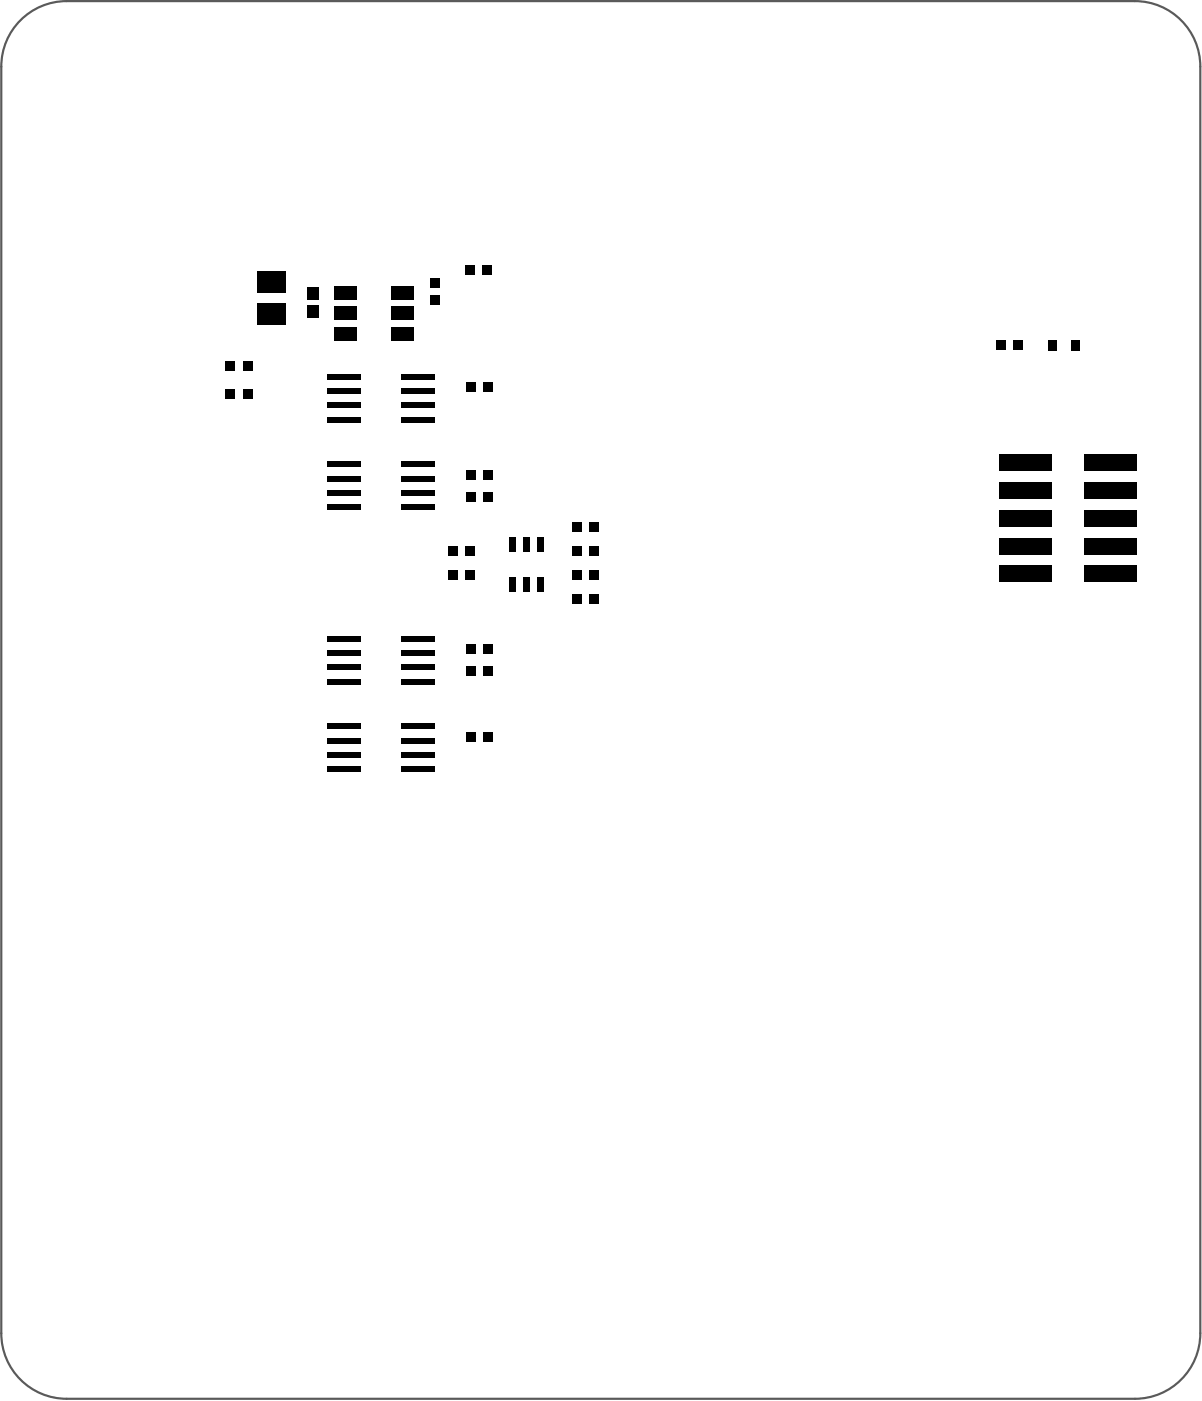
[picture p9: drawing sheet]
<svg xmlns="http://www.w3.org/2000/svg" width="183mm" height="214mm" viewBox="0 0 183 214" stroke-linecap="round" stroke-linejoin="round" font-family="sans-serif">
<path d="M3.5 2.7a9.9 9.9 0 0 1 6.7-2.5h163a10 10 0 0 1 10 10v193.2a10 10 0 0 1-10 10h-163a10 10 0 0 1-10-10v-193.2a10 10 0 0 1 3.3-7.5z" fill="none" stroke="#5a5a5a" stroke-width=".33"/>
<g fill="#000">
<path d="M34.4 55.1h1.5v1.5h-1.5z" fill-rule="evenodd"/>
<path d="M37 55.1h1.5v1.5h-1.5z" fill-rule="evenodd"/>
<path d="M39.3 46.3h4.3v3.4h-4.3z" fill-rule="evenodd"/>
<path d="M39.3 41.3h4.3v3.4h-4.3z" fill-rule="evenodd"/>
<path d="M46.9 46.5h1.7v1.9h-1.7z" fill-rule="evenodd"/>
<path d="M46.9 43.9h1.7v1.9h-1.7z" fill-rule="evenodd"/>
<path d="M49.9 57.1h5.2v.8h-5.2z" fill-rule="evenodd"/>
<path d="M50.9 46.8h3.5v2h-3.5z" fill-rule="evenodd"/>
<path d="M50.9 43.7h3.5v2h-3.5z" fill-rule="evenodd"/>
<path d="M50.9 50h3.5v2h-3.5z" fill-rule="evenodd"/>
<path d="M59.8 46.8h3.4v2h-3.4z" fill-rule="evenodd"/>
<path d="M59.8 50h3.4v2h-3.4z" fill-rule="evenodd"/>
<path d="M59.8 43.7h3.4v2h-3.4z" fill-rule="evenodd"/>
<path d="M61.3 57.1h5.1v.8h-5.1z" fill-rule="evenodd"/>
<path d="M65.7 42.4h1.5v1.5h-1.5z" fill-rule="evenodd"/>
<path d="M65.7 45.1h1.5v1.5h-1.5z" fill-rule="evenodd"/>
<path d="M71 40.4h1.5v1.5h-1.5z" fill-rule="evenodd"/>
<path d="M71.1 58.4h1.5v1.5h-1.5z" fill-rule="evenodd"/>
<path d="M73.6 40.4h1.5v1.5h-1.5z" fill-rule="evenodd"/>
<path d="M73.7 58.4h1.5v1.5h-1.5z" fill-rule="evenodd"/>
<path d="M152 51.9h1.5v1.5h-1.5z" fill-rule="evenodd"/>
<path d="M154.7 51.9h1.5v1.5h-1.5z" fill-rule="evenodd"/>
<path d="M160 51.8h1.3v1.7h-1.3z" fill-rule="evenodd"/>
<path d="M163.5 51.8h1.3v1.7h-1.3z" fill-rule="evenodd"/>
<path d="M34.4 59.4h1.5v1.5h-1.5z" fill-rule="evenodd"/>
<path d="M37 59.4h1.5v1.5h-1.5z" fill-rule="evenodd"/>
<path d="M49.9 72.6h5.2v.8h-5.2z" fill-rule="evenodd"/>
<path d="M49.9 74.8h5.2v.8h-5.2z" fill-rule="evenodd"/>
<path d="M49.9 76.9h5.2v.9h-5.2z" fill-rule="evenodd"/>
<path d="M49.9 70.4h5.2v.9h-5.2z" fill-rule="evenodd"/>
<path d="M49.9 59.3h5.2v.8h-5.2z" fill-rule="evenodd"/>
<path d="M49.9 61.4h5.2v.9h-5.2z" fill-rule="evenodd"/>
<path d="M49.9 63.6h5.2v.8h-5.2z" fill-rule="evenodd"/>
<path d="M61.3 72.6h5.1v.8h-5.1z" fill-rule="evenodd"/>
<path d="M61.3 74.8h5.1v.8h-5.1z" fill-rule="evenodd"/>
<path d="M61.3 76.9h5.1v.9h-5.1z" fill-rule="evenodd"/>
<path d="M61.3 70.4h5.1v.9h-5.1z" fill-rule="evenodd"/>
<path d="M61.3 59.3h5.1v.8h-5.1z" fill-rule="evenodd"/>
<path d="M61.3 61.4h5.1v.9h-5.1z" fill-rule="evenodd"/>
<path d="M61.3 63.6h5.1v.8h-5.1z" fill-rule="evenodd"/>
<path d="M71.1 75h1.5v1.5h-1.5z" fill-rule="evenodd"/>
<path d="M71.1 71.7h1.5v1.5h-1.5z" fill-rule="evenodd"/>
<path d="M73.7 75h1.5v1.5h-1.5z" fill-rule="evenodd"/>
<path d="M73.7 71.7h1.5v1.5h-1.5z" fill-rule="evenodd"/>
<path d="M152.5 73.6h8v2.5h-8z" fill-rule="evenodd"/>
<path d="M152.5 69.4h8v2.5h-8z" fill-rule="evenodd"/>
<path d="M152.5 77.8h8v2.6h-8z" fill-rule="evenodd"/>
<path d="M165.5 73.6h8v2.5h-8z" fill-rule="evenodd"/>
<path d="M165.5 69.4h8v2.5h-8z" fill-rule="evenodd"/>
<path d="M165.5 77.8h8v2.6h-8z" fill-rule="evenodd"/>
<path d="M49.9 97.1h5.2v.8h-5.2z" fill-rule="evenodd"/>
<path d="M61.3 97.1h5.1v.8h-5.1z" fill-rule="evenodd"/>
<path d="M68.3 87.1h1.5v1.5h-1.5z" fill-rule="evenodd"/>
<path d="M68.3 83.4h1.5v1.5h-1.5z" fill-rule="evenodd"/>
<path d="M71.1 98.3h1.5v1.5h-1.5z" fill-rule="evenodd"/>
<path d="M71 87.1h1.5v1.5h-1.5z" fill-rule="evenodd"/>
<path d="M71 83.4h1.5v1.5h-1.5z" fill-rule="evenodd"/>
<path d="M73.7 98.3h1.5v1.5h-1.5z" fill-rule="evenodd"/>
<path d="M77.7 82h1v2.2h-1z" fill-rule="evenodd"/>
<path d="M77.7 88.1h1v2.2h-1z" fill-rule="evenodd"/>
<path d="M79.9 82h1v2.2h-1z" fill-rule="evenodd"/>
<path d="M79.9 88.1h1v2.2h-1z" fill-rule="evenodd"/>
<path d="M82 82h1v2.2h-1z" fill-rule="evenodd"/>
<path d="M82 88.1h1v2.2h-1z" fill-rule="evenodd"/>
<path d="M87.3 90.7h1.5v1.5h-1.5z" fill-rule="evenodd"/>
<path d="M87.3 87.1h1.5v1.5h-1.5z" fill-rule="evenodd"/>
<path d="M87.3 79.7h1.5v1.5h-1.5z" fill-rule="evenodd"/>
<path d="M87.3 83.4h1.5v1.5h-1.5z" fill-rule="evenodd"/>
<path d="M89.9 90.7h1.5v1.5h-1.5z" fill-rule="evenodd"/>
<path d="M89.9 87.1h1.5v1.5h-1.5z" fill-rule="evenodd"/>
<path d="M89.9 79.7h1.5v1.5h-1.5z" fill-rule="evenodd"/>
<path d="M89.9 83.4h1.5v1.5h-1.5z" fill-rule="evenodd"/>
<path d="M152.5 82.1h8v2.5h-8z" fill-rule="evenodd"/>
<path d="M152.5 86.3h8v2.5h-8z" fill-rule="evenodd"/>
<path d="M165.5 82.1h8v2.5h-8z" fill-rule="evenodd"/>
<path d="M165.5 86.3h8v2.5h-8z" fill-rule="evenodd"/>
<path d="M49.9 114.8h5.2v.8h-5.2z" fill-rule="evenodd"/>
<path d="M49.9 116.9h5.2v.9h-5.2z" fill-rule="evenodd"/>
<path d="M49.9 110.4h5.2v.9h-5.2z" fill-rule="evenodd"/>
<path d="M49.9 101.4h5.2v.9h-5.2z" fill-rule="evenodd"/>
<path d="M49.9 103.6h5.2v.8h-5.2z" fill-rule="evenodd"/>
<path d="M49.9 112.6h5.2v.8h-5.2z" fill-rule="evenodd"/>
<path d="M49.9 99.3h5.2v.8h-5.2z" fill-rule="evenodd"/>
<path d="M61.3 114.8h5.1v.8h-5.1z" fill-rule="evenodd"/>
<path d="M61.3 116.9h5.1v.9h-5.1z" fill-rule="evenodd"/>
<path d="M61.3 110.4h5.1v.9h-5.1z" fill-rule="evenodd"/>
<path d="M61.3 101.4h5.1v.9h-5.1z" fill-rule="evenodd"/>
<path d="M61.3 103.6h5.1v.8h-5.1z" fill-rule="evenodd"/>
<path d="M61.3 112.6h5.1v.8h-5.1z" fill-rule="evenodd"/>
<path d="M61.3 99.3h5.1v.8h-5.1z" fill-rule="evenodd"/>
<path d="M71.1 101.7h1.5v1.5h-1.5z" fill-rule="evenodd"/>
<path d="M71.1 111.7h1.5v1.5h-1.5z" fill-rule="evenodd"/>
<path d="M73.7 101.7h1.5v1.5h-1.5z" fill-rule="evenodd"/>
<path d="M73.7 111.7h1.5v1.5h-1.5z" fill-rule="evenodd"/>
</g>
</svg>
